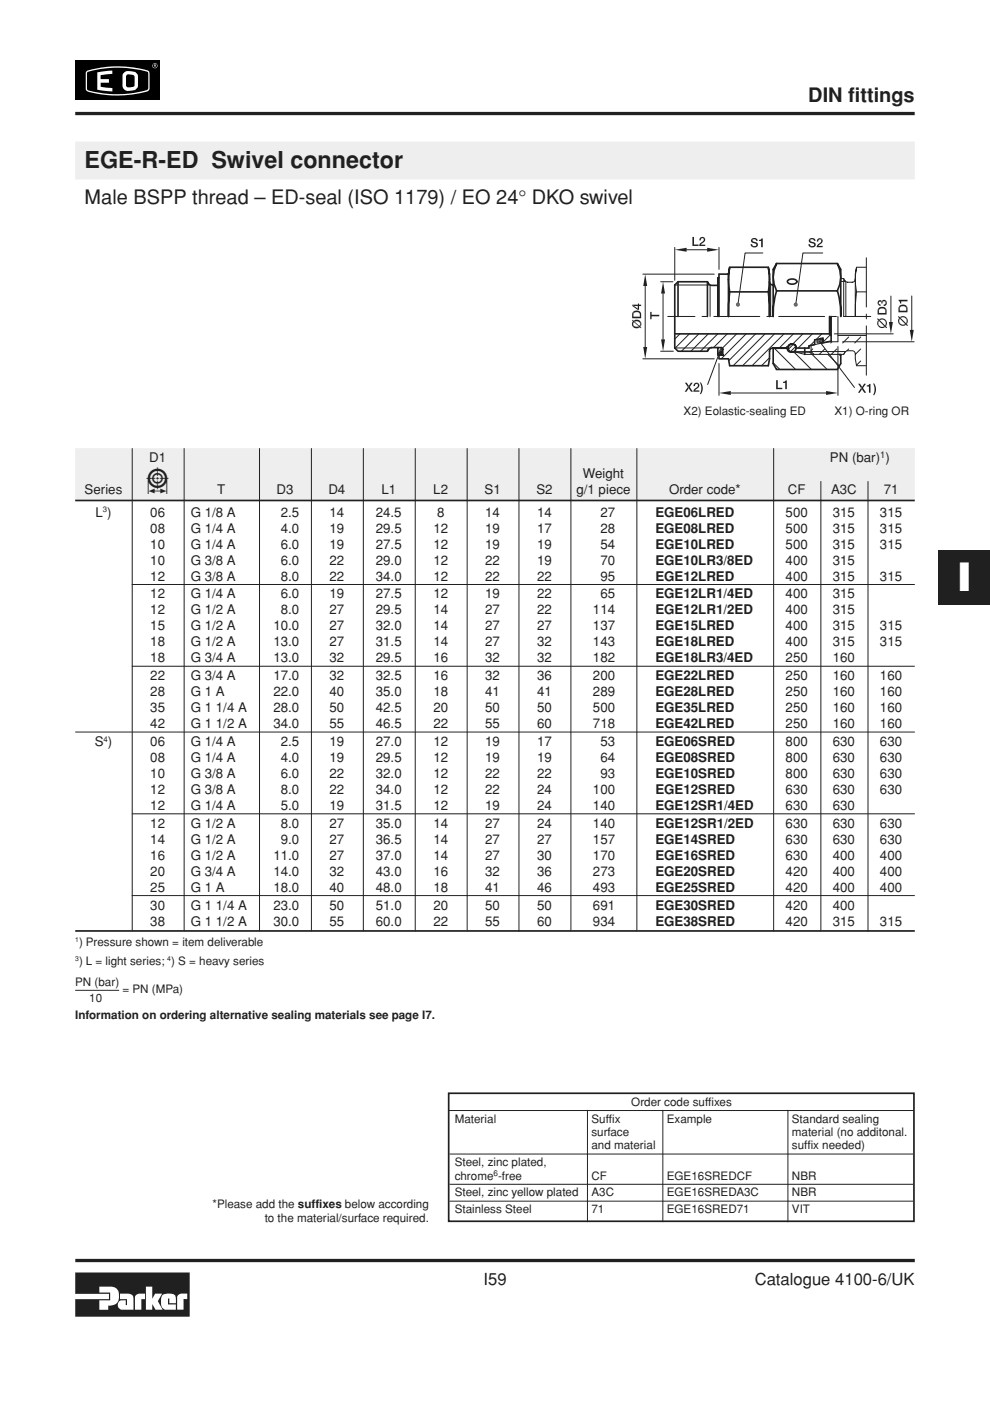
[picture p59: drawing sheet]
<svg xmlns="http://www.w3.org/2000/svg" width="210mm" height="297mm" viewBox="0 0 210 297" stroke-linecap="round" stroke-linejoin="round" font-family="sans-serif">
<defs><g id="words">
<text font-size="8.5" fill="#fff" x="203.1" y="125.2">I</text>
<text font-size="7.1" fill="#231f20" x="31" y="104.8">5</text>
<text font-size="4.9" fill="#231f20" x="17.9" y="35.6">EGE-R-ED Swivel connector</text>
<g font-size="4.2" fill="#231f20">
<text x="171.4" y="21.6">DIN fittings</text>
<text x="17.9" y="43.3">Male BSPP thread – ED-seal (ISO 1179) / EO 24° DKO swivel</text>
</g>
<g font-size="3.5" fill="#231f20">
<text x="102.5" y="272.4">I59</text>
<text x="160" y="272.4">Catalogue 4100-6/UK</text>
</g>
<g font-size="2.8" fill="#231f20">
<text x="31.6" y="98">D1</text>
<text x="123.6" y="101.4">Weight</text>
<text x="176" y="98">PN (bar) )</text>
<text x="17.9" y="104.8">Series</text>
<text x="46.1" y="104.8">T</text>
<text x="58.6" y="104.8">D3</text>
<text x="69.6" y="104.8">D4</text>
<text x="80.9" y="104.8">L1</text>
<text x="91.9" y="104.8">L2</text>
<text x="102.7" y="104.8">S1</text>
<text x="113.7" y="104.8">S2</text>
<text x="122.2" y="104.8">g/1 piece</text>
<text x="141.8" y="104.8">Order code*</text>
<text x="167.1" y="104.8">CF</text>
<text x="176.2" y="104.8">A3C</text>
<text x="187.4" y="104.8">71</text>
<text x="20.2" y="109.6">L )</text>
<text x="31.9" y="109.6">06</text>
<text x="31.9" y="112.9">08</text>
<text x="40.4" y="112.9">G 1/4 A</text>
<text x="40.4" y="109.6">G 1/8 A</text>
<text x="59.5" y="109.6">2.5</text>
<text x="59.5" y="112.9">4.0</text>
<text x="69.9" y="109.6">14</text>
<text x="69.9" y="112.9">19</text>
<text x="79.7" y="109.6">24.5</text>
<text x="79.7" y="112.9">29.5</text>
<text x="91.9" y="112.9">12</text>
<text x="92.7" y="109.6">8</text>
<text x="102.9" y="109.6">14</text>
<text x="102.9" y="112.9">19</text>
<text x="113.9" y="109.6">14</text>
<text x="113.9" y="112.9">17</text>
<text x="127.3" y="109.6">27</text>
<text x="127.3" y="112.9">28</text>
<text x="138.9" y="109.6">EGE06LRED</text>
<text x="138.9" y="112.9">EGE08LRED</text>
<text x="166.6" y="109.6">500</text>
<text x="166.6" y="112.9">500</text>
<text x="176.6" y="109.6">315</text>
<text x="176.6" y="112.9">315</text>
<text x="186.6" y="109.6">315</text>
<text x="186.6" y="112.9">315</text>
<text x="31.9" y="116.3">10</text>
<text x="31.9" y="119.7">10</text>
<text x="40.4" y="116.3">G 1/4 A</text>
<text x="40.4" y="119.7">G 3/8 A</text>
<text x="59.5" y="116.3">6.0</text>
<text x="59.5" y="119.7">6.0</text>
<text x="69.9" y="116.3">19</text>
<text x="69.9" y="119.7">22</text>
<text x="79.7" y="116.3">27.5</text>
<text x="79.7" y="119.7">29.0</text>
<text x="91.9" y="116.3">12</text>
<text x="91.9" y="119.7">12</text>
<text x="102.9" y="116.3">19</text>
<text x="102.9" y="119.7">22</text>
<text x="113.9" y="116.3">19</text>
<text x="113.9" y="119.7">19</text>
<text x="127.3" y="116.3">54</text>
<text x="127.3" y="119.7">70</text>
<text x="138.9" y="116.3">EGE10LRED</text>
<text x="138.9" y="119.7">EGE10LR3/8ED</text>
<text x="166.6" y="116.3">500</text>
<text x="166.6" y="119.7">400</text>
<text x="176.6" y="116.3">315</text>
<text x="176.6" y="119.7">315</text>
<text x="186.6" y="116.3">315</text>
<text x="31.9" y="123.1">12</text>
<text x="40.4" y="123.1">G 3/8 A</text>
<text x="59.5" y="123.1">8.0</text>
<text x="69.9" y="123.1">22</text>
<text x="79.7" y="123.1">34.0</text>
<text x="91.9" y="123.1">12</text>
<text x="102.9" y="123.1">22</text>
<text x="113.9" y="123.1">22</text>
<text x="127.3" y="123.1">95</text>
<text x="138.9" y="123.1">EGE12LRED</text>
<text x="166.6" y="123.1">400</text>
<text x="176.6" y="123.1">315</text>
<text x="186.6" y="123.1">315</text>
<text x="31.9" y="126.9">12</text>
<text x="31.9" y="130.3">12</text>
<text x="40.4" y="126.9">G 1/4 A</text>
<text x="40.4" y="130.3">G 1/2 A</text>
<text x="59.5" y="126.9">6.0</text>
<text x="59.5" y="130.3">8.0</text>
<text x="69.9" y="126.9">19</text>
<text x="69.9" y="130.3">27</text>
<text x="79.7" y="126.9">27.5</text>
<text x="79.7" y="130.3">29.5</text>
<text x="91.9" y="126.9">12</text>
<text x="91.9" y="130.3">14</text>
<text x="102.9" y="126.9">19</text>
<text x="102.9" y="130.3">27</text>
<text x="113.9" y="126.9">22</text>
<text x="113.9" y="130.3">22</text>
<text x="125.7" y="130.3">114</text>
<text x="127.3" y="126.9">65</text>
<text x="138.9" y="126.9">EGE12LR1/4ED</text>
<text x="138.9" y="130.3">EGE12LR1/2ED</text>
<text x="166.6" y="126.9">400</text>
<text x="166.6" y="130.3">400</text>
<text x="176.6" y="126.9">315</text>
<text x="176.6" y="130.3">315</text>
<text x="31.9" y="133.7">15</text>
<text x="31.9" y="137">18</text>
<text x="40.4" y="133.7">G 1/2 A</text>
<text x="40.4" y="137">G 1/2 A</text>
<text x="58" y="133.7">10.0</text>
<text x="58" y="137">13.0</text>
<text x="69.9" y="133.7">27</text>
<text x="69.9" y="137">27</text>
<text x="79.7" y="133.7">32.0</text>
<text x="79.7" y="137">31.5</text>
<text x="91.9" y="133.7">14</text>
<text x="91.9" y="137">14</text>
<text x="102.9" y="133.7">27</text>
<text x="102.9" y="137">27</text>
<text x="113.9" y="133.7">27</text>
<text x="113.9" y="137">32</text>
<text x="125.7" y="133.7">137</text>
<text x="125.7" y="137">143</text>
<text x="138.9" y="133.7">EGE15LRED</text>
<text x="138.9" y="137">EGE18LRED</text>
<text x="166.6" y="133.7">400</text>
<text x="166.6" y="137">400</text>
<text x="176.6" y="133.7">315</text>
<text x="176.6" y="137">315</text>
<text x="186.6" y="133.7">315</text>
<text x="186.6" y="137">315</text>
<text x="31.9" y="140.4">18</text>
<text x="40.4" y="140.4">G 3/4 A</text>
<text x="58" y="140.4">13.0</text>
<text x="69.9" y="140.4">32</text>
<text x="79.7" y="140.4">29.5</text>
<text x="91.9" y="140.4">16</text>
<text x="102.9" y="140.4">32</text>
<text x="113.9" y="140.4">32</text>
<text x="125.7" y="140.4">182</text>
<text x="138.9" y="140.4">EGE18LR3/4ED</text>
<text x="166.6" y="140.4">250</text>
<text x="176.6" y="140.4">160</text>
<text x="31.9" y="144.2">22</text>
<text x="31.9" y="147.6">28</text>
<text x="40.4" y="144.2">G 3/4 A</text>
<text x="40.4" y="147.6">G 1 A</text>
<text x="58" y="144.2">17.0</text>
<text x="58" y="147.6">22.0</text>
<text x="69.9" y="144.2">32</text>
<text x="69.9" y="147.6">40</text>
<text x="79.7" y="144.2">32.5</text>
<text x="79.7" y="147.6">35.0</text>
<text x="91.9" y="144.2">16</text>
<text x="91.9" y="147.6">18</text>
<text x="102.9" y="144.2">32</text>
<text x="102.9" y="147.6">41</text>
<text x="113.9" y="144.2">36</text>
<text x="113.9" y="147.6">41</text>
<text x="125.7" y="144.2">200</text>
<text x="125.7" y="147.6">289</text>
<text x="138.9" y="144.2">EGE22LRED</text>
<text x="138.9" y="147.6">EGE28LRED</text>
<text x="166.6" y="144.2">250</text>
<text x="166.6" y="147.6">250</text>
<text x="176.6" y="144.2">160</text>
<text x="176.6" y="147.6">160</text>
<text x="186.6" y="144.2">160</text>
<text x="186.6" y="147.6">160</text>
<text x="31.9" y="154.4">42</text>
<text x="31.9" y="151">35</text>
<text x="40.4" y="154.4">G 1 1/2 A</text>
<text x="40.4" y="151">G 1 1/4 A</text>
<text x="58" y="154.4">34.0</text>
<text x="58" y="151">28.0</text>
<text x="69.9" y="154.4">55</text>
<text x="69.9" y="151">50</text>
<text x="79.7" y="154.4">46.5</text>
<text x="79.7" y="151">42.5</text>
<text x="91.9" y="154.4">22</text>
<text x="91.9" y="151">20</text>
<text x="102.9" y="154.4">55</text>
<text x="102.9" y="151">50</text>
<text x="113.9" y="154.4">60</text>
<text x="113.9" y="151">50</text>
<text x="125.7" y="154.4">718</text>
<text x="125.7" y="151">500</text>
<text x="138.9" y="154.4">EGE42LRED</text>
<text x="138.9" y="151">EGE35LRED</text>
<text x="166.6" y="151">250</text>
<text x="166.6" y="154.4">250</text>
<text x="176.6" y="151">160</text>
<text x="176.6" y="154.4">160</text>
<text x="186.6" y="151">160</text>
<text x="186.6" y="154.4">160</text>
<text x="20.1" y="158.2">S )</text>
<text x="31.9" y="158.2">06</text>
<text x="31.9" y="161.6">08</text>
<text x="40.4" y="161.6">G 1/4 A</text>
<text x="40.4" y="158.2">G 1/4 A</text>
<text x="59.5" y="161.6">4.0</text>
<text x="59.5" y="158.2">2.5</text>
<text x="69.9" y="161.6">19</text>
<text x="69.9" y="158.2">19</text>
<text x="79.7" y="158.2">27.0</text>
<text x="79.7" y="161.6">29.5</text>
<text x="91.9" y="158.2">12</text>
<text x="91.9" y="161.6">12</text>
<text x="102.9" y="158.2">19</text>
<text x="102.9" y="161.6">19</text>
<text x="113.9" y="158.2">17</text>
<text x="113.9" y="161.6">19</text>
<text x="127.3" y="158.2">53</text>
<text x="127.3" y="161.6">64</text>
<text x="138.9" y="158.2">EGE06SRED</text>
<text x="138.9" y="161.6">EGE08SRED</text>
<text x="166.6" y="158.2">800</text>
<text x="166.6" y="161.6">800</text>
<text x="176.6" y="158.2">630</text>
<text x="176.6" y="161.6">630</text>
<text x="186.6" y="158.2">630</text>
<text x="186.6" y="161.6">630</text>
<text x="31.9" y="165">10</text>
<text x="40.4" y="165">G 3/8 A</text>
<text x="59.5" y="165">6.0</text>
<text x="69.9" y="165">22</text>
<text x="79.7" y="165">32.0</text>
<text x="91.9" y="165">12</text>
<text x="102.9" y="165">22</text>
<text x="113.9" y="165">22</text>
<text x="127.3" y="165">93</text>
<text x="138.9" y="165">EGE10SRED</text>
<text x="166.6" y="165">800</text>
<text x="176.6" y="165">630</text>
<text x="186.6" y="165">630</text>
<text x="31.9" y="171.7">12</text>
<text x="31.9" y="168.4">12</text>
<text x="40.4" y="171.7">G 1/4 A</text>
<text x="40.4" y="168.4">G 3/8 A</text>
<text x="59.5" y="171.7">5.0</text>
<text x="59.5" y="168.4">8.0</text>
<text x="69.9" y="171.7">19</text>
<text x="69.9" y="168.4">22</text>
<text x="79.7" y="171.7">31.5</text>
<text x="79.7" y="168.4">34.0</text>
<text x="91.9" y="168.4">12</text>
<text x="91.9" y="171.7">12</text>
<text x="102.9" y="168.4">22</text>
<text x="102.9" y="171.7">19</text>
<text x="113.9" y="171.7">24</text>
<text x="113.9" y="168.4">24</text>
<text x="125.7" y="168.4">100</text>
<text x="125.7" y="171.7">140</text>
<text x="138.9" y="171.7">EGE12SR1/4ED</text>
<text x="138.9" y="168.4">EGE12SRED</text>
<text x="166.6" y="168.4">630</text>
<text x="166.6" y="171.7">630</text>
<text x="176.6" y="168.4">630</text>
<text x="176.6" y="171.7">630</text>
<text x="186.6" y="168.4">630</text>
<text x="31.9" y="175.5">12</text>
<text x="31.9" y="178.9">14</text>
<text x="40.4" y="175.5">G 1/2 A</text>
<text x="40.4" y="178.9">G 1/2 A</text>
<text x="59.5" y="175.5">8.0</text>
<text x="59.5" y="178.9">9.0</text>
<text x="69.9" y="175.5">27</text>
<text x="69.9" y="178.9">27</text>
<text x="79.7" y="175.5">35.0</text>
<text x="79.7" y="178.9">36.5</text>
<text x="91.9" y="175.5">14</text>
<text x="91.9" y="178.9">14</text>
<text x="102.9" y="175.5">27</text>
<text x="102.9" y="178.9">27</text>
<text x="113.9" y="175.5">24</text>
<text x="113.9" y="178.9">27</text>
<text x="125.7" y="175.5">140</text>
<text x="125.7" y="178.9">157</text>
<text x="138.9" y="175.5">EGE12SR1/2ED</text>
<text x="138.9" y="178.9">EGE14SRED</text>
<text x="166.6" y="175.5">630</text>
<text x="166.6" y="178.9">630</text>
<text x="176.6" y="175.5">630</text>
<text x="176.6" y="178.9">630</text>
<text x="186.6" y="175.5">630</text>
<text x="186.6" y="178.9">630</text>
<text x="31.9" y="182.3">16</text>
<text x="31.9" y="185.7">20</text>
<text x="40.4" y="182.3">G 1/2 A</text>
<text x="40.4" y="185.7">G 3/4 A</text>
<text x="58" y="182.3">11.0</text>
<text x="58" y="185.7">14.0</text>
<text x="69.9" y="182.3">27</text>
<text x="69.9" y="185.7">32</text>
<text x="79.7" y="182.3">37.0</text>
<text x="79.7" y="185.7">43.0</text>
<text x="91.9" y="182.3">14</text>
<text x="91.9" y="185.7">16</text>
<text x="102.9" y="182.3">27</text>
<text x="102.9" y="185.7">32</text>
<text x="113.9" y="182.3">30</text>
<text x="113.9" y="185.7">36</text>
<text x="125.7" y="182.3">170</text>
<text x="125.7" y="185.7">273</text>
<text x="138.9" y="182.3">EGE16SRED</text>
<text x="138.9" y="185.7">EGE20SRED</text>
<text x="166.6" y="182.3">630</text>
<text x="166.6" y="185.7">420</text>
<text x="176.6" y="182.3">400</text>
<text x="176.6" y="185.7">400</text>
<text x="186.6" y="182.3">400</text>
<text x="186.6" y="185.7">400</text>
<text x="31.9" y="189.1">25</text>
<text x="40.4" y="189.1">G 1 A</text>
<text x="58" y="189.1">18.0</text>
<text x="69.9" y="189.1">40</text>
<text x="79.7" y="189.1">48.0</text>
<text x="91.9" y="189.1">18</text>
<text x="102.9" y="189.1">41</text>
<text x="113.9" y="189.1">46</text>
<text x="125.7" y="189.1">493</text>
<text x="138.9" y="189.1">EGE25SRED</text>
<text x="166.6" y="189.1">420</text>
<text x="176.6" y="189.1">400</text>
<text x="186.6" y="189.1">400</text>
<text x="31.9" y="196.3">38</text>
<text x="31.9" y="192.9">30</text>
<text x="40.4" y="196.3">G 1 1/2 A</text>
<text x="40.4" y="192.9">G 1 1/4 A</text>
<text x="58" y="196.3">30.0</text>
<text x="58" y="192.9">23.0</text>
<text x="69.9" y="196.3">55</text>
<text x="69.9" y="192.9">50</text>
<text x="79.7" y="196.3">60.0</text>
<text x="79.7" y="192.9">51.0</text>
<text x="91.9" y="196.3">22</text>
<text x="91.9" y="192.9">20</text>
<text x="102.9" y="196.3">55</text>
<text x="102.9" y="192.9">50</text>
<text x="113.9" y="196.3">60</text>
<text x="113.9" y="192.9">50</text>
<text x="125.7" y="196.3">934</text>
<text x="125.7" y="192.9">691</text>
<text x="138.9" y="196.3">EGE38SRED</text>
<text x="138.9" y="192.9">EGE30SRED</text>
<text x="166.6" y="192.9">420</text>
<text x="166.6" y="196.3">420</text>
<text x="176.6" y="192.9">400</text>
<text x="176.6" y="196.3">315</text>
<text x="186.6" y="196.3">315</text>
</g>
<g font-size="2.5" fill="#231f20">
<text x="144.9" y="88">X2) Eolastic-sealing ED</text>
<text x="176.9" y="88">X1) O-ring OR</text>
<text x="16.8" y="200.5">) Pressure shown = item deliverable</text>
<text x="15.9" y="209.1">PN (bar)</text>
<text x="16.8" y="204.5">) L = light series; ) S = heavy series</text>
<text x="18.9" y="212.5">10</text>
<text x="26" y="210.6">= PN (MPa)</text>
<text x="15.9" y="216">Information on ordering alternative sealing materials see page I7.</text>
<text x="96.4" y="238">Material</text>
<text x="125.4" y="238">Suffix</text>
<text x="133.8" y="234.5">Order code suffixes</text>
<text x="141.4" y="238">Example</text>
<text x="167.9" y="238">Standard sealing</text>
<text x="125.4" y="240.8">surface</text>
<text x="125.4" y="243.7">and material</text>
<text x="167.9" y="240.8">material (no additonal.</text>
<text x="167.9" y="243.7">suffix needed)</text>
<text x="96.4" y="247.3">Steel, zinc plated,</text>
<text x="96.4" y="250.1">chrome -free</text>
<text x="125.4" y="250.1">CF</text>
<text x="141.4" y="250.1">EGE16SREDCF</text>
<text x="167.9" y="250.1">NBR</text>
<text x="45.1" y="256.1">*Please add the suffixes below according</text>
<text x="96.4" y="253.7">Steel, zinc yellow plated</text>
<text x="96.4" y="257.3">Stainless Steel</text>
<text x="125.4" y="253.7">A3C</text>
<text x="125.4" y="257.3">71</text>
<text x="141.4" y="257.3">EGE16SRED71</text>
<text x="141.4" y="253.7">EGE16SREDA3C</text>
<text x="167.9" y="257.3">VIT</text>
<text x="167.9" y="253.7">NBR</text>
<text x="56.1" y="259.1">to the material/surface required.</text>
</g>
<text font-size="2" fill="#231f20" x="186.6" y="97.1">1</text>
<g font-size="1.7" fill="#231f20">
<text x="21.8" y="108.6">3</text>
<text x="22" y="157.2">4</text>
<text x="104.6" y="249.3">6</text>
</g>
<g font-size="1.4" fill="#231f20">
<text x="15.9" y="199.7">1</text>
<text x="15.9" y="203.7">3</text>
<text x="35.4" y="203.7">4</text>
</g>
</g></defs>
<path d="M208.9 11.1h1.1M208.9 285.9h1.1" fill="none" stroke="#000" stroke-width=".21"/>
<g fill="#fff">
<path d="M206 9.6h3.9v3h-3.9z"/>
<path d="M206 284.5h3.9v3h-3.9z"/>
<path d="M204.2 288.5h5.7v7h-5.7z"/>
<path d="M204.2 1.6h5.7v7h-5.7z"/>
</g>
<path d="M16 12.9h18v8.3h-18z" fill="#000"/>
<circle cx="32.9" cy="13.9" r=".54" fill="#fff"/>
<circle cx="32.9" cy="13.9" r=".46" fill="#000"/>
<path d="M32.6 13.7l.5 .1v.4l-.4-.2-.1 .2z" fill="#fff"/>
<path d="M32.7 13.8l.3 .1h-.3z" fill="#000"/>
<path d="M18.4 15.1a21.9 21.9 0 0 1 13.1 0l.2 .7-.1 3.3a6.5 6.5 0 0 1-3.5 .9 20.9 20.9 0 0 1-9.8-.8l-.1-.3v-3.5z" fill="#fff"/>
<path d="M18.5 15.3a22 22 0 0 1 12.8 0l.1 .3v3.3a19.8 19.8 0 0 1-9 .9h-.6a7.4 7.4 0 0 1-3.3-.9z" fill="#000"/>
<g fill="#fff">
<path d="M20.6 15.3l3.2-.3v.7l-2.5 .3v.8h1.8v.7h-1.8v.9l2.5 .3v.7l-3.2-.4z"/>
<path d="M26.2 15.5a2.43 2.43 0 0 1 2.9 .2l.2 .5-.2 2.4a2.34 2.34 0 0 1-2.9 .2l-.2-.5v-2.3z"/>
</g>
<path d="M26.8 15.9l.5-.1a1 1 0 0 1 1.2 .5v1.7a1.21 1.21 0 0 1-1.6 .4l-.2-.3z" fill="#000"/>
<path d="M15.9 269.8h24.3v9.4h-24.3v-3.8h7.2v-1.1h-7.2z" fill="#231f20"/>
<g fill="#fff">
<path d="M21.1 272.8h1.9a1.8 1.8 0 0 1 2.2 2.1 1.85 1.85 0 0 1-2.3 1.9v.9h-1.8v-2h2.3v-1.7h-2.3z"/>
<path d="M30.9 272.8h1.4v2.6l.6-1.1h1.5l-.9 1.6 1 1.8h-1.5l-.7-1.2v1.2h-1.4z"/>
<path d="M34.4 274.6a2.29 2.29 0 0 1 2.8 .2l.1 1.5h-1.4v-1h-.3v1.3h1.7v1.1l-2.5-.1a2.51 2.51 0 0 1-.4-3z"/>
<path d="M28.7 274.7l.9-.4h1.1v1.1h-.7v2.3h-1.4v-2.7z"/>
<path d="M25.4 274.3a3.5 3.5 0 0 1 2.8 .5l.1 2.9h-2.6a1.07 1.07 0 0 1-.7-1.4 1.07 1.07 0 0 1 1.5-.6h.2v1h.2v-1.3h-1.5z"/>
<path d="M37.7 274.7l.8-.4h1.2v1.1h-.8v2.3h-1.3v-2.7z"/>
</g>
<path d="M198.9 116.7h11v11.6h-11z" fill="#231f20"/>
<path d="M15.9 24.1h178M16 267.3h178" fill="none" stroke="#231f20" stroke-width=".7" stroke-linecap="butt"/>
<path d="M174.4 53.6h-4.2l-1.2 8.7" fill="none" stroke="#231f20" stroke-width=".21"/>
<g fill="#231f20">
<path d="M168.7 64.6h.4z"/>
<path d="M168.7 64.6l.4-.2z"/>
<path d="M169 64.3l-.3 .3z"/>
<path d="M168.9 64.2l-.2 .4z"/>
<path d="M168.8 64.2l-.1 .4z"/>
<path d="M168.7 64.2v.4z"/>
<path d="M168.6 64.2l.1 .4z"/>
<path d="M168.5 64.2l.2 .4z"/>
<path d="M168.5 64.3l.2 .3z"/>
<path d="M168.4 64.3l.3 .3z"/>
<path d="M168.3 64.4l.4 .2z"/>
<path d="M168.3 64.5l.4 .1z"/>
<path d="M168.3 64.6h.4z"/>
<path d="M168.3 64.7l.4-.1z"/>
<path d="M168.3 64.8l.4-.2z"/>
<path d="M168.4 64.8l.3-.2z"/>
<path d="M168.7 64.6l-.2 .4z"/>
<path d="M168.7 64.6l-.1 .4z"/>
<path d="M168.7 64.6v.4z"/>
<path d="M168.7 64.6l.1 .4z"/>
<path d="M168.7 64.6l.3 .3z"/>
<path d="M168.7 64.6l.3 .2z"/>
<path d="M168.7 64.6l.4 .1z"/>
</g>
<path d="M169 62.3l-.2 1.9" fill="none" stroke="#231f20" stroke-width=".21"/>
<g fill="#231f20">
<path d="M171.4 51.8h.3l.1 .3 .4 .1h-.7z" fill-rule="evenodd"/>
<path d="M171.6 50.7h.6a.26 .26 0 0 0-.4 .2 .26 .26 0 0 0 .2 .3l.4 .1a.58 .58 0 0 1 .6 .6 .58 .58 0 0 1-.7 .6l-.8-.3h.7a.32 .32 0 0 0 .4-.4 .32 .32 0 0 0-.4-.2 .57 .57 0 0 1-.6-.3 .57 .57 0 0 1 0-.6z" fill-rule="evenodd"/>
<path d="M171.6 50.7l.7-.2a.61 .61 0 0 1 .6 .6h-.3l-.3-.3z" fill-rule="evenodd"/>
<path d="M173.8 50.8l.5-.1a.96 .96 0 0 1-.7 1.3l-.1 .1h.9v.3h-1.3l.2-.4 .3-.4a.45 .45 0 0 0 .5-.3 .45 .45 0 0 0-.3-.5z" fill-rule="evenodd"/>
<path d="M173.3 50.7a.66 .66 0 0 1 1 0l-.6 .1-.2 .4h-.3z" fill-rule="evenodd"/>
</g>
<path d="M161.7 53.6h-3.7l-1.2 8.7" fill="none" stroke="#231f20" stroke-width=".21"/>
<g fill="#231f20">
<path d="M156.5 64.6h.4z"/>
<path d="M156.5 64.6l.3-.2z"/>
<path d="M156.7 64.3l-.2 .3z"/>
<path d="M156.6 64.2l-.1 .4z"/>
<path d="M156.5 64.2v.4z"/>
<path d="M156.4 64.2l.1 .4z"/>
<path d="M156.3 64.2l.2 .4z"/>
<path d="M156.2 64.3l.3 .3z"/>
<path d="M156.1 64.3l.4 .3z"/>
<path d="M156.1 64.4l.4 .2z"/>
<path d="M156 64.5l.5 .1z"/>
<path d="M156 64.6h.5z"/>
<path d="M156 64.7l.5-.1z"/>
<path d="M156.1 64.8l.4-.2z"/>
<path d="M156.5 64.6l-.2 .4z"/>
<path d="M156.5 64.6v.4z"/>
<path d="M156.5 64.6l.2 .3z"/>
<path d="M156.5 64.6l.3 .2z"/>
<path d="M156.5 64.6l.4 .1z"/>
</g>
<path d="M156.8 62.3l-.3 1.9" fill="none" stroke="#231f20" stroke-width=".21"/>
<g fill="#231f20">
<path d="M159.1 51.8h.4l.1 .3 .4 .1h-.7z" fill-rule="evenodd"/>
<path d="M159.3 50.7h.6a.26 .26 0 0 0-.3 .2 .26 .26 0 0 0 .2 .3l.4 .1a.57 .57 0 0 1 .5 .7 .57 .57 0 0 1-.7 .5l-.7-.3h.7a.32 .32 0 0 0 .4-.4 .32 .32 0 0 0-.5-.2 .57 .57 0 0 1-.6-.3 .57 .57 0 0 1 0-.6z" fill-rule="evenodd"/>
<path d="M159.4 50.7l.4-.2a.68 .68 0 0 1 .8 .6h-.3l-.2-.3z" fill-rule="evenodd"/>
<path d="M160.9 50.9l.8-.4v1.9h-.3v-1.3h-.5z" fill-rule="evenodd"/>
</g>
<path d="M178.9 59.1v8M179.3 59.7v7.4M181.3 58.1v9l.1-2.6 .2-2.6M183.7 54.7v10.4M150.6 60.7v6.4M163.4 60.5v6.6M176.9 70.8h12.5M183.7 66.6v1M183.7 69.1v10.5M188.9 62.8v5.5" fill="none" stroke="#231f20" stroke-width=".21"/>
<path d="M143.8 59.7v7.4M150 59.7v7.4M152.2 58.9v8.2M152.4 58.1v9M154.5 58.1v9v-2.6l.2-2.6M163.2 58.1v9l-.1-2.6-.2-2.6M163.9 57.1v10a16 16 0 0 1 .8-5.4M178.3 57.2v9.9a16 16 0 0 0-.8-5.4M143.1 60.4v6.7" fill="none" stroke="#231f20" stroke-width=".35"/>
<g fill="#231f20">
<path d="M188.5 68.3h.8l-.4 2.5z"/>
<path d="M187.8 67.9l.2 .6-.2 .7z" fill-rule="evenodd"/>
<path d="M186.5 67.6l.5-.1 .5 .1 .3 .3v.6v-.2a.78 .78 0 0 0-1.3-.4z" fill-rule="evenodd"/>
<path d="M186.2 68.5l.1 .3a.79 .79 0 0 0 1.2 .4v.2l-.2 .1h-.7l-.4-.3z" fill-rule="evenodd"/>
<path d="M186.2 67.9v1.3l-.2-.6z" fill-rule="evenodd"/>
<path d="M186.1 67.5l.3 .2 .1-.1v.3l1.1 1.1 .2-1.1v1.3l.3 .2-.2 .2-.2-.3-.2 .1v-.2l-1.1-1.1-.2 1.1v-1.3l-.2-.2z" fill-rule="evenodd"/>
<path d="M186.3 65.3l.6-.2 .7 .1 .1 .1v1.1v-.4a.66 .66 0 0 0-1-.6l-.3 .2-.1 .4z" fill-rule="evenodd"/>
<path d="M186.3 65.3v1.1h1.4v-1.1l.3 .4v1h-1.9v-1z" fill-rule="evenodd"/>
<path d="M187.8 63.7l.2 .2a.67 .67 0 0 1-.4 .9l-.2 .1v-.3l.3-.2z" fill-rule="evenodd"/>
<path d="M187.1 63.7l.3-.1 .4 .1v.5a.33 .33 0 0 0-.4-.3 .33 .33 0 0 0-.3 .4z" fill-rule="evenodd"/>
<path d="M186.9 63.8l.1 .1 .1-.2v.7h-.2z" fill-rule="evenodd"/>
<path d="M186.3 64.2l.1 .3h.3v.4l-.4-.2z" fill-rule="evenodd"/>
<path d="M186.2 63.8l.3-.2 .4 .1v.6a.28 .28 0 0 0-.3-.4 .28 .28 0 0 0-.3 .3v.5l-.2-.4z" fill-rule="evenodd"/>
</g>
<path d="M178.7 72.5h15.1M193.3 62.8v7.1" fill="none" stroke="#231f20" stroke-width=".21"/>
<g fill="#231f20">
<path d="M192.9 69.9h.8l-.4 2.6z"/>
<path d="M192.2 67.4l.3 .6-.3 .7z" fill-rule="evenodd"/>
<path d="M190.9 67.2l.7-.2 .4 .2 .2 .2v.7l-.2-.6a.78 .78 0 0 0-1-.1z" fill-rule="evenodd"/>
<path d="M190.7 68.1v.2a.79 .79 0 0 0 1.2 .4l.1 .3h-.2h-.8l-.4-.3z" fill-rule="evenodd"/>
<path d="M190.6 67.4v1.3l-.2-.6z" fill-rule="evenodd"/>
<path d="M190.6 67l.2 .3 .1-.1 .1 .2 1.1 1.1 .1-1.1v1.3l.3 .3-.2 .1-.2-.2-.1 .1-.1-.3-1.1-1.1-.2 1.1v-1.3l-.2-.2z" fill-rule="evenodd"/>
<path d="M190.7 64.8l.6-.2 .7 .1 .2 .1-.1 1.1v-.4a.54 .54 0 0 0-.5-.6h-.3a.54 .54 0 0 0-.5 .6z" fill-rule="evenodd"/>
<path d="M190.7 64.9l.1 1h1.3l.1-1.1 .2 .5v.9h-1.9v-.9z" fill-rule="evenodd"/>
<path d="M190.5 63.6h1.9v.3h-1.3v.5h-.3z" fill-rule="evenodd"/>
</g>
<path d="M136.3 58.1h15.1M136.3 76.1h15.1M136.8 60.6v13" fill="none" stroke="#231f20" stroke-width=".21"/>
<g fill="#231f20">
<path d="M136.4 73.6h.8l-.4 2.5z"/>
<path d="M136.8 58.1l.4 2.5h-.8z"/>
<path d="M135.8 68.1l.2 .5-.2 .7z" fill-rule="evenodd"/>
<path d="M134.5 67.9l.7-.1 .5 .2v.7a.73 .73 0 0 0-1.1-.5z" fill-rule="evenodd"/>
<path d="M134.3 68.7v.2a.83 .83 0 0 0 1.1 .3v.3h-.8l-.4-.2z" fill-rule="evenodd"/>
<path d="M134.2 68.1v1.2l-.2-.6z" fill-rule="evenodd"/>
<path d="M134.1 67.8l.2 .2 .2-.1 .1 .3 .9 .9 .3-1v1.2l.2 .2-.1 .1-.2-.2-.3 .1v-.3l-1-.9-.2 1z" fill-rule="evenodd"/>
<path d="M134.3 66.1l.5-.3 .7 .2 .2 .1v1v-.4a.66 .66 0 0 0-1.1-.5l-.2 .2-.1 .4z" fill-rule="evenodd"/>
<path d="M134.2 66.1l.1 1h1.4v-1l.2 .4v1h-1.9l.1-1z" fill-rule="evenodd"/>
<path d="M134.1 64.6l1.2 .8v-1h.2v.2h.4v.3h-.4v.8h-.3l-1.1-.8z" fill-rule="evenodd"/>
<path d="M134.1 64.6h1.2v.8v-.5h-.9z" fill-rule="evenodd"/>
</g>
<path d="M140.1 59.7h2.6M140.1 74.5h2.7M140.6 62.2v9.8" fill="none" stroke="#231f20" stroke-width=".21"/>
<g fill="#231f20">
<path d="M140.6 59.7l.4 2.5h-.8z"/>
<path d="M140.2 72h.8l-.4 2.5z"/>
<path d="M137.9 66.1h.3v.6h1.6v.4h-1.6v.6h-.3z" fill-rule="evenodd"/>
</g>
<g fill="none" stroke="#231f20" stroke-width=".21">
<path d="M141.6 67.1h5.7M144.2 70.8l-1.1 1.1M146.2 70.8l-3.1 3M148.2 70.8l-3.7 3.7M148.8 67.1h1.1M150.2 70.8l-3.7 3.7M151.3 67.1h9.8M152.2 70.8l-3.7 3.7M152.4 77.1v6.7M154.2 70.8l-2.9 2.9M156.2 70.8l-3 3M158.2 70.8l-5.3 5.3"/>
<path d="M160.2 70.8l-5.7 5.7M162.2 70.8l-6.7 6.7M162.6 67.1h1M163.2 75.9l-1.7 1.6M164.2 70.8l-6.7 6.7M165.1 67.1h9.7M166.2 70.8l-6.7 6.7M168.2 70.8l-3 3M170.2 70.8l-2.1 2.1M171.5 73.5l-.3 .3M172.2 70.8l-3 3M172.7 72.3l-.9 1"/>
<path d="M174.2 70.8l-1.2 1.2M176.1 71l-1.6 1.6M176.3 67.1h1M177.7 73.5v10.3M178.8 67.1h5.8M155 83.3h20.1"/>
</g>
<path d="M143.1 70.8h32.8M154.7 77.5h8.2" fill="none" stroke="#231f20" stroke-width=".35"/>
<g fill="#231f20">
<path d="M152.4 83.3l2.6-.4v.8z"/>
<path d="M175.1 82.9l2.6 .4-2.6 .4z"/>
<path d="M164.6 80.6h.3v1.6h1v.3h-1.3z" fill-rule="evenodd"/>
<path d="M166 81l.8-.4v1.9h-.3v-1.3h-.5z" fill-rule="evenodd"/>
</g>
<path d="M154.5 76.1l.2 1.4" fill="none" stroke="#231f20" stroke-width=".35"/>
<path d="M143.1 52.5v6.9M145.6 53h4.3M152.4 52.5v4.6" fill="none" stroke="#231f20" stroke-width=".21"/>
<g fill="#231f20">
<path d="M149.9 52.5l2.5 .5-2.5 .4z"/>
<path d="M143.1 53l2.5-.5v.9z"/>
<path d="M146.8 50.2h.3v1.7h1v.2h-1.3z" fill-rule="evenodd"/>
<path d="M148.9 50.5h.5l.1 .4-.9 1h.9v.2h-1.3l.2-.4 .4-.4a.42 .42 0 0 0 .4-.4 .42 .42 0 0 0-.3-.4z" fill-rule="evenodd"/>
<path d="M148.5 50.4a.65 .65 0 0 1 .9 .1h-.6l-.2 .5h-.3z" fill-rule="evenodd"/>
</g>
<path d="M143.1 67.1v6.7l.7 .7h6.2" fill="none" stroke="#231f20" stroke-width=".35"/>
<path d="M143.1 73.8h7.5" fill="none" stroke="#231f20" stroke-width=".21"/>
<g fill="#231f20">
<path d="M152.2 74.8l1 .5h-1z"/>
<path d="M152.2 74.8l1-.8v1.3z"/>
<path d="M153.1 73.8l.1 .2-1 .8z"/>
<path d="M152.8 73.7l.3 .1-.9 1z"/>
<path d="M152.8 73.7l-.6 1.1z"/>
</g>
<g fill="none" stroke="#231f20" stroke-width=".35">
<path d="M150 74.5l.4-.6 .4-.2h2.2l.2 .2v1.4M152.2 73.7v1.6h1M153.2 75.3h-.8v.8h2.1M163.9 73.8v3.3l.7 1.2h12.9l.8-1.2v-2M163.9 73.8h3M166.9 73.5v.4a.66 .66 0 0 0 .7 .7h4.4M168.6 74.3v.3M170.6 73.8v1.3M171.5 73.3v.5h-2.6a.9 .9 0 0 0-.6-.8 .9 .9 0 0 0-1 .2l-.6 .6h-2.9a.67 .67 0 0 0-.6 .7v1.6l-.3 1.4M175.9 67.1v3.7M176.2 67.1v5.2M177.9 75.1l.4 .2"/>
<circle cx="168" cy="73.8" r=".84"/>
</g>
<g fill="none" stroke="#231f20" stroke-width=".21">
<path d="M163.9 76.9l1.4 1.4M164.2 73.8l4.5 4.5M168.2 73l-1.1 1.1M168.3 74.6l3.7 3.7M168.6 74.6l2 .5h2M168.7 73.5l-1.1 1M171.7 74.6l3.7 3.7M172 74.5h7.3M172 73.2v1.3M172 74.5l.6 .6M172.3 74l-.3 .3M172.6 75.1h6.3"/>
<path d="M174.9 74l-1.2 1.1M175.5 75.1l2.5 2.5M176.4 72.5l-.3 .2M177.4 74l-1.1 1.1M177.7 71.1h6M177.7 67.1v5.4M179 74.9l-.2 .2M179.9 71.4l-1.2 1.3M179.9 74l-.3 .4M181.3 76.1l.3 1.4h2.1M182.5 71.4l-1.3 1.3M182.5 74l-1.2 1.1"/>
<path d="M182.5 76.5l-.9 .9"/>
</g>
<g fill="#231f20">
<path d="M173.6 72.9l.7-.2z"/>
<path d="M173.6 72.9l.8-.4z"/>
<path d="M173.4 72.9l1-.4z"/>
<path d="M173.4 72.9l1.1-.6-.1 .2z"/>
<path d="M173.2 72.8l1.3-.5-1.1 .6z"/>
<path d="M173.2 72.8l1.2-.7 .1 .2z"/>
<path d="M173.1 72.6l1.3-.5-1.2 .7z"/>
<path d="M173.1 72.6l1.2-.7 .1 .2z"/>
<path d="M173.1 72.4l1.2-.5-1.2 .7z"/>
<path d="M173.1 72.4l1-.6 .2 .1z"/>
<path d="M173.1 72.2l1-.4-1 .6z"/>
<path d="M173.1 72.2l1-.4z"/>
<path d="M173.2 72l.7-.2-.8 .4z"/>
<path d="M173.2 72l.7-.2z"/>
</g>
<path d="M152.2 58.9h.2M152.4 58.1h2.1l.2-1.4a13.5 13.5 0 0 0 0 5.2h8.2a13.5 13.5 0 0 0 0-5.2l.3 1.4M154.7 56.7h8.2M163.2 59.7a.68 .68 0 0 0 .7 .7h-.1M164.6 55.9l-.7 1.2M164.6 55.9h12.9M164.7 55.9a6.2 6.2 0 0 0 0 5.8h12.8a6.2 6.2 0 0 0 0-5.8l.8 1.2M167 59.5l.6-.3h.7l.5 .2 .2 .3-.5 .4-.8 .1-.7-.3zM143.1 60.4l.7-.7h6.2l.6 .8h1.6M173.9 71.8a.49 .49 0 0 1 .6 .4 .49 .49 0 0 1-.4 .6M175.9 70.8l.3 .3-.3-.3M176.2 72.3l-1.7 .4v-1l-1.8 .4v1l-1.2 .2" fill="none" stroke="#231f20" stroke-width=".35"/>
<path d="M178.3 59.1h.6l.3 .5 .4 .2h1.1a.67 .67 0 0 0 .6-.6M178.3 59.7h1M181.6 56.7a13.2 13.2 0 0 0 0 5.2h2.1M183.7 56.7h-2.1l-.3 1.4M143.1 60.4h7.5M173.8 72.4l7.4 9.7M177.7 72.5h-2.1l-3.6 .7M178.9 75.1l.6-.7h1.2a.67 .67 0 0 1 .6 .6v1.1" fill="none" stroke="#231f20" stroke-width=".21"/>
<g fill="#231f20">
<path d="M182.6 82.3l.2 .2-.5 .8h-.4z"/>
<path d="M181.9 81.4h.4l.5 .6-.2 .3z"/>
<path d="M183.2 81.4h.4l-.6 .9 .6 1h-.4l-.6-1z" fill-rule="evenodd"/>
<path d="M183.8 81.7l.8-.3v1.9h-.4v-1.4h-.4z" fill-rule="evenodd"/>
<path d="M185.1 81.3l.3 .1 .3 .9v.8l-.4 .7h-.2l.3-1.2z" fill-rule="evenodd"/>
</g>
<path d="M152.6 74.7l-2.6 6.8" fill="none" stroke="#231f20" stroke-width=".21"/>
<g fill="#231f20">
<path d="M145.8 82.1l.2 .2-.5 .7h-.3z"/>
<path d="M145.2 81.1h.4l.4 .7-.2 .3z"/>
<path d="M146.5 81.1h.4l-.7 1 .7 .9h-.4l-.7-.9z" fill-rule="evenodd"/>
<path d="M147.7 81.4h.5l.1 .4-.9 1h.9v.2h-1.3l.1-.4 .6-.4a.39 .39 0 0 0 .3-.4 .39 .39 0 0 0-.3-.4z" fill-rule="evenodd"/>
<path d="M147.2 81.3a.66 .66 0 0 1 1 .1h-.6l-.3 .5h-.3z" fill-rule="evenodd"/>
<path d="M148.4 81.1l.3 .1 .3 1-.1 .8-.3 .6h-.2l.3-1.1z" fill-rule="evenodd"/>
</g>
<path d="M15.9 100.6h178.1" fill="none" stroke="#eeeeef" stroke-width="11.1" stroke-linecap="butt"/>
<path d="M15.9 106.1h178.1M15.9 197.4h178.1M95.1 231.8h98.7v27.1h-98.7z" fill="none" stroke="#231f20" stroke-width=".36"/>
<g fill="none" stroke="#231f20" stroke-width=".21">
<path d="M28 95v102.4M39 95v102.4M55 95v102.4M66 95v102.4M77 95v102.4M88 95v102.4M99 95v102.4M110 95v102.4M121 95v102.4M135 95v102.4M164 95v102.4M174 102v95.4"/>
<path d="M184 102v95.4M27.9 123.9h166.1M15.9 155.2h178.1M27.9 141.3h166.1M27.9 172.5h166.1M27.9 189.9h166.1M15.9 210h9.4M95.3 235.5h98.3M124.6 235.3v23.8M140.5 235.3v23.8M167.1 235.3v23.8M95.3 244.7h98.3"/>
<path d="M95.3 251.1h98.3M95.3 254.7h98.3"/>
</g>
<path d="M15.9 34.1h178.1" fill="none" stroke="#eeeeef" stroke-width="8" stroke-linecap="butt"/>
<use href="#words"/>
</svg>
